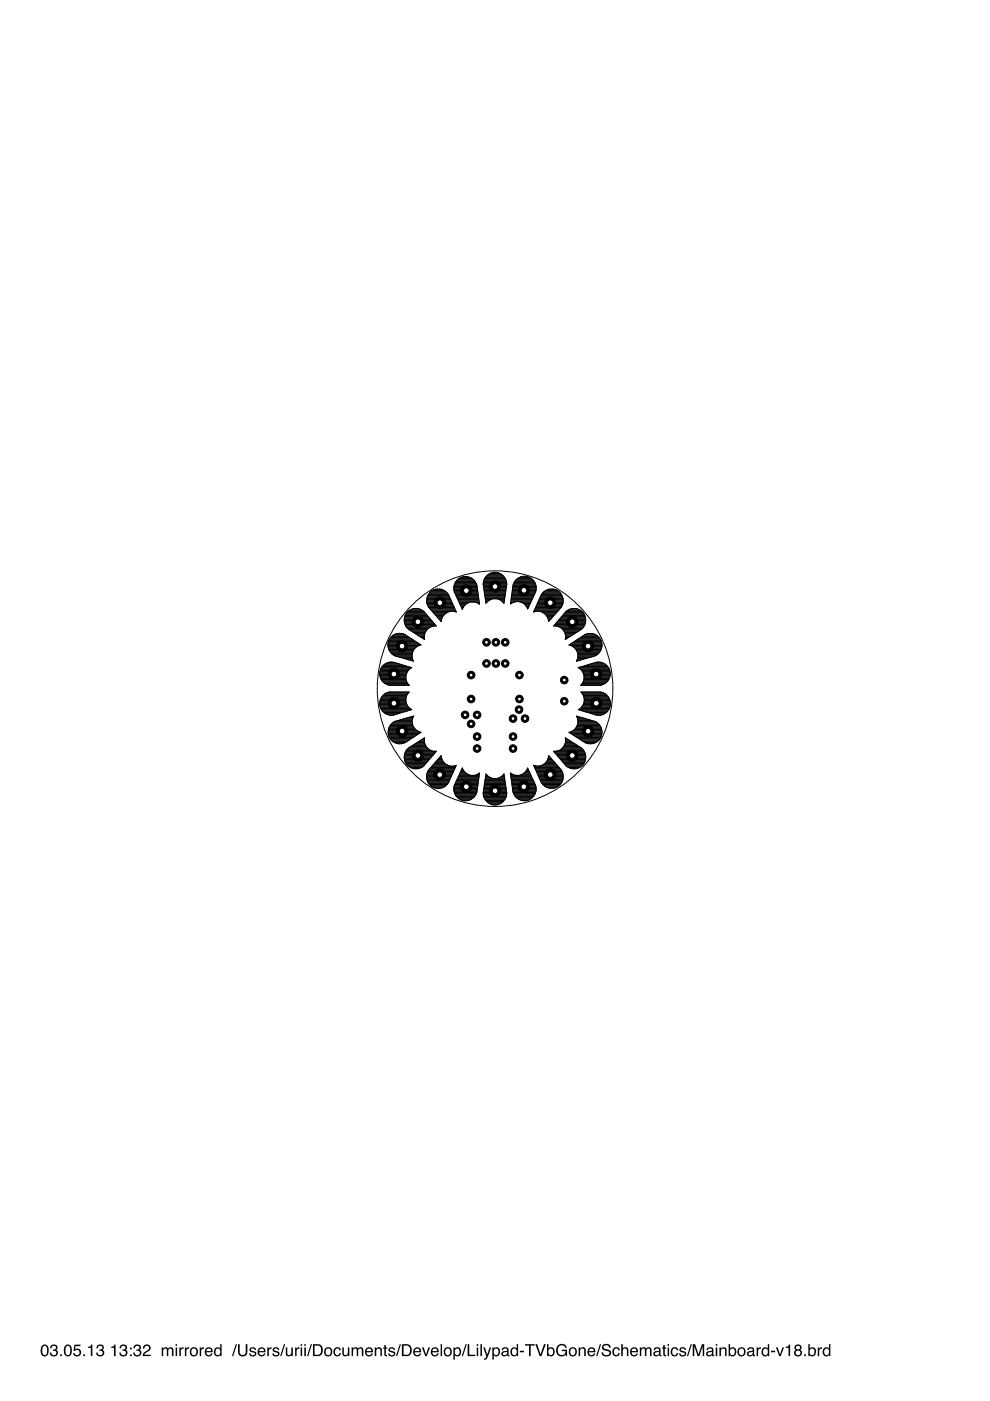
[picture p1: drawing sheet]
<svg xmlns="http://www.w3.org/2000/svg" width="210mm" height="297mm" viewBox="0 0 210 297" stroke-linecap="round" stroke-linejoin="round" font-family="sans-serif">
<path d="M9 285.2a.91 .91 0 0 1 1.1 .1 .91 .91 0 0 1 .2 1 .9 .9 0 0 1-.3 1.1 .9 .9 0 0 1-1.2-.2 1.91 1.91 0 0 1 .2-2zM9.2 285.5a1.65 1.65 0 0 0 .1 1.8h.2a1.25 1.25 0 0 0 .2-1.9zM10.9 285.2a.72 .72 0 0 1 1-.1 .72 .72 0 0 1 .1 1.1h-.1a.8 .8 0 0 1 .2 1.2 .8 .8 0 0 1-1.2 .1l-.3-.7h.3a.51 .51 0 0 0 .4 .6 .51 .51 0 0 0 .6-.5 .51 .51 0 0 0-.6-.5v-.3a.45 .45 0 0 0 .5-.3 .45 .45 0 0 0-.2-.5 .45 .45 0 0 0-.6 .2l-.1 .4h-.3zM12.7 287.2h.4v.3h-.4zM13.9 285.2a.91 .91 0 0 1 1.1 .1 .91 .91 0 0 1 .2 1 .9 .9 0 0 1-.3 1.1 .9 .9 0 0 1-1.2-.2 1.91 1.91 0 0 1 .2-2zM14.1 285.5a1.65 1.65 0 0 0 .1 1.8h.2a1.25 1.25 0 0 0 .2-1.9zM15.8 285.1h1.3v.3h-1.1l-.1 .7a.85 .85 0 0 1 1.2 .4 .85 .85 0 0 1-.5 1.1 .85 .85 0 0 1-1.1-.7h.3a.55 .55 0 0 0 .8 .3 .55 .55 0 0 0 .1-.9 .55 .55 0 0 0-.8 .1h-.3zM17.7 287.2h.3v.3h-.3zM18.7 285.5l.4-.1 .2-.3h.3v2.4h-.3v-1.7h-.6zM20.7 285.2a.72 .72 0 0 1 1-.1 .72 .72 0 0 1 .1 1.1h-.1a.8 .8 0 0 1 .2 1.2 .8 .8 0 0 1-1.2 .1l-.3-.7h.3a.51 .51 0 0 0 .4 .6 .51 .51 0 0 0 .6-.5 .51 .51 0 0 0-.5-.5l-.1-.3a.45 .45 0 0 0 .6-.3 .45 .45 0 0 0-.3-.5 .45 .45 0 0 0-.6 .2v.4h-.4zM23.6 285.5l.5-.1 .2-.3h.2v2.4h-.3v-1.7h-.6zM25.6 285.2a.72 .72 0 0 1 1-.1 .72 .72 0 0 1 .1 1.1h-.1a.8 .8 0 0 1 .2 1.2 .8 .8 0 0 1-1.1 .1l-.4-.7h.3a.51 .51 0 0 0 .5 .6 .51 .51 0 0 0 .5-.5 .51 .51 0 0 0-.5-.5l-.1-.3a.45 .45 0 0 0 .6-.3 .45 .45 0 0 0-.3-.5 .45 .45 0 0 0-.6 .2v.4h-.3zM27.6 285.7h.3v.4h-.3zM27.6 287.2h.3v.3h-.3zM28.6 285.2a.72 .72 0 0 1 1-.1 .72 .72 0 0 1 .1 1.1h-.1a.8 .8 0 0 1 .2 1.2 .8 .8 0 0 1-1.2 .1l-.4-.7h.4a.51 .51 0 0 0 .4 .6 .51 .51 0 0 0 .6-.5 .51 .51 0 0 0-.6-.5v-.3a.45 .45 0 0 0 .5-.3 .45 .45 0 0 0-.2-.5 .45 .45 0 0 0-.6 .2l-.1 .4h-.3zM30.6 285.2a.81 .81 0 0 1 1.3 .2 .81 .81 0 0 1-.6 1.2l-.7 .6h1.3v.3h-1.7a1.39 1.39 0 0 1 1.1-1.3 .5 .5 0 0 0 .2-.6 .5 .5 0 0 0-.6-.3 .5 .5 0 0 0-.3 .6h-.3zM34.3 285.7h.3v.2a.6 .6 0 0 1 1 0 .62 .62 0 0 1 .7-.2 .62 .62 0 0 1 .5 .6v1.2h-.3v-1.3a.4 .4 0 0 0-.5-.3 .4 .4 0 0 0-.3 .6v1h-.3v-1.2a.42 .42 0 0 0-.6-.4 .42 .42 0 0 0-.2 .6v1h-.3zM37.2 285.7h.3v1.8h-.3zM37.2 285h.3v.3h-.3zM38 285.7h.3v.3l.4-.3 .2-.1v.4a.5 .5 0 0 0-.6 .5v1h-.3zM39.2 285.7h.3v.3l.3-.3 .3-.1v.4a.5 .5 0 0 0-.6 .5v1h-.3zM40.8 286a.66 .66 0 0 0-.2 .9 .66 .66 0 0 0 .9 .2 .67 .67 0 0 0 .1-.9 .67 .67 0 0 0-.8-.2zM40.5 285.9a.92 .92 0 0 1 1.2 .1 .92 .92 0 0 1 0 1.3 .92 .92 0 0 1-1.2 0l-.3-.7zM42.3 285.7h.3v.3l.4-.3 .2-.1v.4a.5 .5 0 0 0-.5 .5v1h-.4zM43.7 285.9a.85 .85 0 0 1 1-.2 .85 .85 0 0 1 .4 1h-1.4a.53 .53 0 0 0 .4 .6 .53 .53 0 0 0 .7-.4h.3a.9 .9 0 0 1-1.3 .6 .9 .9 0 0 1-.3-1.4zM43.9 286.1l-.1 .4h1l-.4-.6zM45.8 286.1a.64 .64 0 0 0-.1 .9 .64 .64 0 0 0 .9 .1 .64 .64 0 0 0 .1-.8 .64 .64 0 0 0-.9-.2zM45.7 285.8l.6-.1 .4 .2v-.9h.3v2.5h-.3v-.2a.8 .8 0 0 1-1.1 .1 .8 .8 0 0 1-.2-1zM50 285h.2l-.8 2.5h-.2zM50.5 285h.3v1.6a.65 .65 0 0 0 .7 .7 .65 .65 0 0 0 .6-.7v-1.6h.4v1.4a1.01 1.01 0 0 1-1 1.2 1.01 1.01 0 0 1-1-1.2zM53.1 285.8a.74 .74 0 0 1 1.2 .4h-.3a.39 .39 0 0 0-.4-.3 .39 .39 0 0 0-.4 .4l.2 .1a.79 .79 0 0 1 .9 .7 .8 .8 0 0 1-.8 .5 .8 .8 0 0 1-.7-.7h.3a.45 .45 0 0 0 .5 .4 .45 .45 0 0 0 .4-.4l-.1-.1a.93 .93 0 0 1-1-.7zM54.8 285.9a.85 .85 0 0 1 1.1-.2 .85 .85 0 0 1 .4 1h-1.4a.53 .53 0 0 0 .4 .6 .53 .53 0 0 0 .7-.4h.3a.9 .9 0 0 1-1.3 .6 .9 .9 0 0 1-.3-1.4zM55.1 286.1l-.2 .4h1.1l-.4-.6zM56.7 285.7h.3v.3l.3-.3 .3-.1v.4a.5 .5 0 0 0-.6 .5v1h-.3zM58 285.8a.74 .74 0 0 1 1.2 .4h-.3a.39 .39 0 0 0-.4-.3 .39 .39 0 0 0-.4 .4l.2 .1a.79 .79 0 0 1 .9 .7 .8 .8 0 0 1-.8 .5 .8 .8 0 0 1-.7-.7h.3a.45 .45 0 0 0 .5 .4 .45 .45 0 0 0 .4-.4v-.1a.93 .93 0 0 1-1.1-.7zM60.2 285h.3l-.8 2.5h-.3zM60.6 285.7h.3v1.2a.47 .47 0 0 0 .6 .4 .47 .47 0 0 0 .3-.7v-.9h.3v1.8h-.3v-.2a.64 .64 0 0 1-.7 .3 .64 .64 0 0 1-.5-.7zM62.6 285.7h.3v.3l.3-.3 .3-.1v.4a.5 .5 0 0 0-.6 .5v1h-.3zM63.7 285.7h.4v1.8h-.4zM63.7 285h.4v.3h-.4zM64.5 285.7h.3v1.8h-.3zM64.5 285h.3v.3h-.3zM65.9 285h.3l-.8 2.5h-.3zM66.7 285.3v1.9h.6a.99 .99 0 0 0 .8-.9 .99 .99 0 0 0-.8-1zM66.4 285h1a1.29 1.29 0 0 1 1.1 1.3 1.29 1.29 0 0 1-1.1 1.2h-1zM69.3 286a.66 .66 0 0 0-.2 .9 .66 .66 0 0 0 .9 .2 .67 .67 0 0 0 .1-.9 .67 .67 0 0 0-.8-.2zM69 285.9a.92 .92 0 0 1 1.2 .1 .92 .92 0 0 1 0 1.3 .92 .92 0 0 1-1.3 0l-.2-.7zM70.9 285.9a.76 .76 0 0 1 .8-.3 .76 .76 0 0 1 .6 .7h-.3a.51 .51 0 0 0-.7-.3 .51 .51 0 0 0-.3 .7 .49 .49 0 0 0 .4 .6 .49 .49 0 0 0 .6-.4h.3a.83 .83 0 0 1-1.1 .6 .83 .83 0 0 1-.5-1.1zM72.6 285.7h.3v1.2a.47 .47 0 0 0 .6 .4 .47 .47 0 0 0 .3-.7v-.9h.3v1.8h-.3v-.2a.64 .64 0 0 1-.7 .3 .64 .64 0 0 1-.5-.7zM74.6 285.7h.3v.2a.6 .6 0 0 1 1 0 .62 .62 0 0 1 .7-.2 .62 .62 0 0 1 .4 .6v1.2h-.3v-1.3a.4 .4 0 0 0-.5-.3 .4 .4 0 0 0-.2 .6v1h-.4v-1.2a.42 .42 0 0 0-.5-.4 .42 .42 0 0 0-.2 .6v1h-.3zM77.6 285.9a.85 .85 0 0 1 1.1-.2 .85 .85 0 0 1 .4 1h-1.4a.53 .53 0 0 0 .4 .6 .53 .53 0 0 0 .6-.4h.4a.9 .9 0 0 1-1.3 .6 .9 .9 0 0 1-.3-1.4zM77.9 286.1l-.2 .4h1.1l-.4-.6zM79.5 285.7h.3v.2a.66 .66 0 0 1 .7-.2 .66 .66 0 0 1 .5 .6v1.2h-.3v-1.1a.46 .46 0 0 0-.6-.5 .46 .46 0 0 0-.3 .7v.9h-.3zM81.5 285.2h.3v.5h.3v.2h-.3v1.2l.3 .2v.2a.44 .44 0 0 1-.6-.3v-1.3h-.3v-.2h.3zM82.5 285.8a.74 .74 0 0 1 1.3 .4h-.3a.39 .39 0 0 0-.4-.3 .39 .39 0 0 0-.4 .4l.2 .1a.79 .79 0 0 1 .9 .7 .8 .8 0 0 1-.8 .5 .8 .8 0 0 1-.7-.7h.3a.45 .45 0 0 0 .5 .4 .45 .45 0 0 0 .4-.4l-.1-.1a.93 .93 0 0 1-1-.7zM84.8 285h.2l-.8 2.5h-.3zM85.6 285.3v1.9h.6a.99 .99 0 0 0 .8-.9 .99 .99 0 0 0-.8-1zM85.2 285h1a1.29 1.29 0 0 1 1.1 1.3 1.29 1.29 0 0 1-1.1 1.2h-1zM87.8 285.9a.85 .85 0 0 1 1.1-.2 .85 .85 0 0 1 .4 1h-1.4a.53 .53 0 0 0 .4 .6 .53 .53 0 0 0 .7-.4h.3a.9 .9 0 0 1-1.3 .6 .9 .9 0 0 1-.3-1.4zM88.1 286.1l-.2 .4h1.1l-.4-.6zM89.5 285.7h.3l.5 1.5 .5-1.5h.4l-.7 1.8h-.4zM91.6 285.9a.85 .85 0 0 1 1-.2 .85 .85 0 0 1 .4 1h-1.3a.53 .53 0 0 0 .4 .6 .53 .53 0 0 0 .6-.4h.3a.9 .9 0 0 1-1.3 .6 .9 .9 0 0 1-.3-1.4zM91.8 286.1l-.1 .4h1l-.3-.6zM93.4 285h.3v2.5h-.3zM94.6 286a.66 .66 0 0 0-.2 .9 .66 .66 0 0 0 1 .2 .67 .67 0 0 0 0-.9 .67 .67 0 0 0-.8-.2zM94.3 285.9a.92 .92 0 0 1 1.3 .1 .92 .92 0 0 1-.1 1.3 .92 .92 0 0 1-1.2 0l-.2-.7zM96.6 286.1a.71 .71 0 0 0-.2 .8 .71 .71 0 0 0 .7 .4 .72 .72 0 0 0 .4-.8 .72 .72 0 0 0-.8-.6zM96.1 285.7h.3v.2a.75 .75 0 0 1 1-.2 .75 .75 0 0 1 .4 .9 .78 .78 0 0 1-.4 .9 .78 .78 0 0 1-1-.2v1h-.3zM98.7 285h.3l-.8 2.5h-.3zM99.1 285h.4v2.2h1.3v.3h-1.7zM101.1 285.7h.3v1.8h-.3zM101.1 285h.3v.3h-.3zM101.9 285h.3v2.5h-.3zM102.5 285.7h.3l.5 1.5 .5-1.5h.3l-.7 2a.61 .61 0 0 1-.8 .6v-.3h.3l.2-.4zM104.9 286.1a.71 .71 0 0 0-.2 .8 .71 .71 0 0 0 .7 .4 .72 .72 0 0 0 .3-.8 .72 .72 0 0 0-.7-.6zM104.4 285.7h.3v.2a.75 .75 0 0 1 .9-.2 .75 .75 0 0 1 .4 .9 .78 .78 0 0 1-.3 .9 .78 .78 0 0 1-1-.2v1h-.3zM106.7 286.9a.44 .44 0 0 0 .5 .4 .44 .44 0 0 0 .3-.7zM106.5 285.9a.8 .8 0 0 1 1.3 .2v1.2h.2v.2h-.3l-.2-.2a.63 .63 0 0 1-.9 .3 .63 .63 0 0 1 0-1l.9-.3a.42 .42 0 0 0-.4-.4 .42 .42 0 0 0-.4 .3h-.3zM108.7 286.1a.64 .64 0 0 0-.1 .9 .64 .64 0 0 0 .8 .1 .64 .64 0 0 0 .1-.8 .64 .64 0 0 0-.8-.2zM108.6 285.8l.6-.1 .4 .2v-.9h.3v2.5h-.3v-.2a.8 .8 0 0 1-1.1 .1 .8 .8 0 0 1-.3-1zM110.2 286.4h.9v.3h-.9zM111.3 285h2.1v.3h-.9v2.2h-.3v-2.2h-.9zM113.5 285h.4l.7 2.2 .7-2.2h.4l-.9 2.5h-.4zM116 285h.3v.9a.81 .81 0 0 1 1.1-.1 .81 .81 0 0 1 .2 1 .73 .73 0 0 1-.5 .7 .73 .73 0 0 1-.8-.2v.2h-.3zM116.4 286.1a.64 .64 0 0 0-.1 .8 .64 .64 0 0 0 .9 .2 .65 .65 0 0 0 .1-.8 .65 .65 0 0 0-.9-.2zM118.3 285.3a1.13 1.13 0 0 1 1.9 .5h-.4a.83 .83 0 0 0-1-.5 .83 .83 0 0 0-.5 1 .83 .83 0 0 0 .7 1 .83 .83 0 0 0 .9-.8h-.8v-.3h1.1v1.3h-.2l-.1-.3a1.22 1.22 0 0 1-1.6 .1 1.22 1.22 0 0 1-.3-1.6zM121.1 286a.66 .66 0 0 0-.2 .9 .66 .66 0 0 0 1 .2 .67 .67 0 0 0 .1-.9 .67 .67 0 0 0-.9-.2zM120.8 285.9a.92 .92 0 0 1 1.3 .1 .92 .92 0 0 1 0 1.3 .92 .92 0 0 1-1.3 0l-.2-.7zM122.7 285.7h.3v.2a.66 .66 0 0 1 .7-.2 .66 .66 0 0 1 .5 .6v1.2h-.3v-1.1a.46 .46 0 0 0-.6-.5 .46 .46 0 0 0-.3 .7v.9h-.3zM124.8 285.9a.85 .85 0 0 1 1-.2 .85 .85 0 0 1 .4 1h-1.3a.53 .53 0 0 0 .4 .6 .53 .53 0 0 0 .6-.4h.3a.9 .9 0 0 1-1.3 .6 .9 .9 0 0 1-.2-1.4zM125 286.1l-.1 .4h1l-.3-.6zM127.2 285h.3l-.8 2.5h-.3zM127.9 285.1a1 1 0 0 1 1.6 .6h-.3a.59 .59 0 0 0-.7-.5 .59 .59 0 0 0-.5 .6l.2 .2a1.22 1.22 0 0 1 1.4 .8 1.03 1.03 0 0 1-1.1 .8 1.03 1.03 0 0 1-1-.9h.4a.67 .67 0 0 0 .6 .6 .67 .67 0 0 0 .7-.6l-.1-.1a2.06 2.06 0 0 1-1.4-.7v-.4zM130.1 285.9a.76 .76 0 0 1 .8-.3 .76 .76 0 0 1 .5 .7h-.3a.51 .51 0 0 0-.7-.3 .51 .51 0 0 0-.2 .7 .49 .49 0 0 0 .3 .6 .49 .49 0 0 0 .6-.4h.3a.83 .83 0 0 1-1.1 .6 .83 .83 0 0 1-.4-1.1zM131.7 285h.3v.9a.65 .65 0 0 1 .8-.2 .65 .65 0 0 1 .4 .6v1.2h-.3v-1.1a.46 .46 0 0 0-.5-.5 .46 .46 0 0 0-.4 .6v1h-.3zM133.8 285.9a.85 .85 0 0 1 1.1-.2 .85 .85 0 0 1 .4 1h-1.4a.53 .53 0 0 0 .4 .6 .53 .53 0 0 0 .6-.4h.3a.9 .9 0 0 1-1.2 .6 .9 .9 0 0 1-.3-1.4zM134.1 286.1l-.2 .4h1.1l-.4-.6zM135.7 285.7h.3v.2a.6 .6 0 0 1 1 0 .62 .62 0 0 1 .7-.2 .62 .62 0 0 1 .4 .6v1.2h-.3v-1.3a.4 .4 0 0 0-.5-.3 .4 .4 0 0 0-.2 .6v1h-.4v-1.2a.42 .42 0 0 0-.5-.4 .42 .42 0 0 0-.2 .6v1h-.3zM138.9 286.9a.44 .44 0 0 0 .5 .4 .44 .44 0 0 0 .3-.7zM138.7 285.9a.8 .8 0 0 1 1.4 .2v1.2h.2v.2h-.4l-.1-.2a.63 .63 0 0 1-1 .3 .63 .63 0 0 1 0-1l.9-.3a.42 .42 0 0 0-.3-.4 .42 .42 0 0 0-.5 .3h-.3zM140.6 285.2h.3v.5h.3v.2h-.3v1.2l.3 .2v.2a.44 .44 0 0 1-.6-.3v-1.3h-.2v-.2h.2zM141.5 285.7h.4v1.8h-.4zM141.5 285h.4v.3h-.4zM142.4 285.9a.76 .76 0 0 1 .9-.3 .76 .76 0 0 1 .5 .7h-.3a.51 .51 0 0 0-.7-.3 .51 .51 0 0 0-.3 .7 .49 .49 0 0 0 .4 .6 .49 .49 0 0 0 .6-.4h.3a.83 .83 0 0 1-1.1 .6 .83 .83 0 0 1-.5-1.1zM144.2 285.8a.74 .74 0 0 1 1.2 .4h-.2a.39 .39 0 0 0-.4-.3 .39 .39 0 0 0-.4 .4l.2 .1a.79 .79 0 0 1 .9 .7 .8 .8 0 0 1-.8 .5 .8 .8 0 0 1-.7-.7h.3a.45 .45 0 0 0 .4 .4 .45 .45 0 0 0 .5-.4l-.1-.1a.93 .93 0 0 1-1-.7zM146.4 285h.3l-.8 2.5h-.3zM146.9 285h.5l.7 2.1 .7-2.1h.5v2.5h-.3v-2.1l-.7 2.1h-.4l-.7-2.1v2.1h-.3zM150.1 286.9a.44 .44 0 0 0 .5 .4 .44 .44 0 0 0 .3-.7zM149.9 285.9a.8 .8 0 0 1 1.3 .2l.1 1.2h.2v.2h-.4l-.1-.2a.63 .63 0 0 1-1 .3 .63 .63 0 0 1 0-1l.9-.3a.42 .42 0 0 0-.4-.4 .42 .42 0 0 0-.4 .3h-.3zM151.8 285.7h.3v1.8h-.3zM151.8 285h.3v.3h-.3zM152.5 285.7h.3v.2a.66 .66 0 0 1 .8-.2 .66 .66 0 0 1 .5 .6v1.2h-.4v-1.1a.46 .46 0 0 0-.5-.5 .46 .46 0 0 0-.3 .7v.9h-.4zM154.5 285h.3v.9a.81 .81 0 0 1 1.1-.1 .81 .81 0 0 1 .2 1 .73 .73 0 0 1-.5 .7 .73 .73 0 0 1-.8-.2v.2h-.3zM154.9 286.1a.64 .64 0 0 0-.1 .8 .64 .64 0 0 0 .9 .2 .65 .65 0 0 0 .1-.8 .65 .65 0 0 0-.9-.2zM156.9 286a.66 .66 0 0 0-.2 .9 .66 .66 0 0 0 .9 .2 .67 .67 0 0 0 .1-.9 .67 .67 0 0 0-.8-.2zM156.6 285.9a.92 .92 0 0 1 1.2 .1 .92 .92 0 0 1 0 1.3 .92 .92 0 0 1-1.2 0l-.3-.7zM158.7 286.9a.44 .44 0 0 0 .6 .4 .44 .44 0 0 0 .2-.7zM158.6 285.9a.8 .8 0 0 1 1.3 .2v1.2h.2v.2h-.3l-.2-.2a.63 .63 0 0 1-1 .3 .63 .63 0 0 1 0-1l1-.3a.42 .42 0 0 0-.4-.4 .42 .42 0 0 0-.5 .3h-.2zM160.4 285.7h.3v.3l.3-.3 .3-.1v.4a.5 .5 0 0 0-.6 .5v1h-.3zM161.9 286.1a.64 .64 0 0 0-.1 .9 .64 .64 0 0 0 .9 .1 .64 .64 0 0 0 .1-.8 .64 .64 0 0 0-.9-.2zM161.8 285.8l.6-.1 .4 .2v-.9h.3v2.5h-.3v-.2a.8 .8 0 0 1-1.1 .1 .8 .8 0 0 1-.2-1zM163.5 286.4h.8v.3h-.8zM164.5 285.7h.4l.5 1.5 .5-1.5h.3l-.7 1.8h-.3zM166.6 285.5l.5-.1 .2-.3h.2v2.4h-.3v-1.7h-.6zM168.8 285.7a.42 .42 0 0 0 .8 0 .42 .42 0 0 0-.8 0zM168.7 286.9a.51 .51 0 0 0 1 0 .51 .51 0 0 0-1 0zM168.6 285.2a.7 .7 0 0 1 1.1 0 .7 .7 0 0 1-.1 1 .77 .77 0 0 1 .2 1.2 .77 .77 0 0 1-1.2 0 .77 .77 0 0 1 .2-1.2l-.4-.5zM170.5 287.2h.4v.3h-.4zM171.4 285h.3v.9a.81 .81 0 0 1 1.1-.1 .81 .81 0 0 1 .2 1 .73 .73 0 0 1-.5 .7 .73 .73 0 0 1-.8-.2v.2h-.3zM171.8 286.1a.64 .64 0 0 0-.1 .8 .64 .64 0 0 0 .9 .2 .65 .65 0 0 0 .1-.8 .65 .65 0 0 0-.9-.2zM173.4 285.7h.3v.3l.3-.3 .3-.1v.4a.5 .5 0 0 0-.6 .5v1h-.3zM174.9 286.1a.64 .64 0 0 0-.1 .9 .64 .64 0 0 0 .8 .1 .64 .64 0 0 0 .1-.8 .64 .64 0 0 0-.8-.2zM174.8 285.8l.6-.1 .4 .2v-.9h.3v2.5h-.3v-.2a.8 .8 0 0 1-1.1 .1 .8 .8 0 0 1-.3-1z" fill-rule="evenodd" fill="#000"/>
<g fill="none" stroke="#000" stroke-width=".21">
<path d="M82.3 136.5l.1 1.2M82.3 136.9h6.5M82.3 136.7h6.9M82.3 136.5h6.6M82.3 137h6.2M82.3 137.2h5.9M82.3 136.3h6.3M82.3 136.2h6.1M82.3 137.4h5.8M82.4 136h5.7M82.4 137.5h5.5M82.4 137.7l.2 .3"/>
<path d="M82.4 135.8h5.4M82.4 137.7h5.4M82.5 135.7h5.1M82.5 137.9h5.2M82.6 138l.5 .7 .7 .4M82.6 138h5M82.6 135.5h4.7M82.7 135.3h4.4M82.7 138.2h4.8M82.9 138.4h4.5M82.9 135.1h3.9M83 138.6h4.4"/>
<path d="M83 135h3.5M83.2 134.8l-.5 .6-.4 1.1M83.2 138.7h4.2M83.2 134.8h3.1M83.5 138.9h3.9M83.5 134.6h2.5M83.8 139.1h3.6M83.8 134.5h1.9M84.4 139.3h3M84.7 134.3l1.2 .2 3.4 2.2-1.1 .5M84.7 134.3l-.8 .1-.7 .4M84.7 134.3h.1"/>
<path d="M85 139.4h2.4M85.6 139.6h1.8M85.7 131.7l.4 1.1 .5 .6M85.7 131.7h6M85.7 131.6h5.8M85.7 131.4h5.7M85.7 131.2h5.5M85.7 131.9h6.1M85.7 131h5.4M85.8 132.1h6.1M85.8 130.9h5.1M85.8 132.2h6.3"/>
<path d="M85.8 130.7h5M85.9 132.4h6.3M85.9 130.5h4.7M86 132.6h6.4M86 130.3h4.5M86 132.7h6M86.1 130.2l-.3 .7-.1 .8M86.1 130.2h4.2M86.1 132.9h5.3M86.2 130h4M86.2 139.8h1.3M86.3 133.1h4.7"/>
<path d="M86.3 129.8l-.2 .4M86.3 129.8h3.7M86.4 133.3h4.4M86.5 129.7h3.4M86.6 133.4h4M86.7 129.5h3M86.8 139.9h.7M86.9 133.6h3.6M86.9 129.3l-.6 .5M86.9 129.3a2.5 2.5 0 0 1 3 .4M87 129.3h2.4M87.1 133.8h3.2"/>
<path d="M87.4 129.1h1.6M87.4 138.8v.7l.3 .7-3.9-1.1M87.4 133.9h2.8M87.4 138.4v.4M87.6 138l-.2 .4M87.7 134.1h2.4M88 134.3h2.1M88.2 137.2l-.6 .8M88.2 134.5h1.8M88.5 134.6h1.5M88.8 134.8h1.2M89 135h1"/>
<path d="M89.3 135.1h.7M89.6 135.3h.4M89.9 135.5h.1M89.9 129.7l2.6 3-1.1 .2-.6 .4M90.5 127.3v.4M90.5 127.4h5.2M90.5 127.3h5.1M90.5 127.7l.4 1.1 2.7 3a2.29 2.29 0 0 1 1.7-2.1M90.5 127.6h5.3M90.5 127.1h5M90.5 127.8h5.4M90.5 126.9h5"/>
<path d="M90.5 128h5.4M90.6 126.7h4.8M90.6 128.1h5.4M90.6 126.6h4.7M90.7 128.3h5.4M90.7 126.4h4.5M90.7 128.5h5.5M90.7 126.2h4.5M90.8 133.3l-.8 1.2v1.1l-3.4-2.2M90.8 128.6h5.4M90.8 126.1h4.3M90.9 128.8h5.4"/>
<path d="M90.9 125.9h4.1M91.1 125.7h3.7M91.1 129h5.3M91.2 129.1h5.3M91.2 125.6h3.5M91.4 129.3h5.2M91.4 125.4h3M91.5 129.5h5.1M91.7 125.2h2.5M91.7 129.7h3.6M91.8 129.8h3M92 130h2.6"/>
<path d="M92 125h1.9M92.1 130.2h2.2M92.3 130.3h1.9M92.4 130.5h1.6M92.6 130.7h1.3M92.7 130.9h1.1M92.9 131h.8M93 131.2h.7M93.2 131.4h.4M93.3 131.6h.3M93.5 131.7h.1M93.9 125.1a2.45 2.45 0 0 0-3.4 2.2"/>
<path d="M93.9 125.1l.7 .4 .5 .6M95.1 126.1l1.7 3.7-.4-.2M96.2 124.9h5M96.2 125h5M96.2 124.7h5M96.2 124.5h5M96.2 124.3l.1 1.2 1.7 3.7 .6-1M96.2 124.4h5M96.3 125.2h5M96.3 124.2h4.8M96.3 125.4h5M96.3 124h4.8"/>
<path d="M96.4 125.6h4.9M96.4 129.6l-1.1 .1M96.4 123.8h4.6M96.4 129.7h.3M96.4 125.7h4.9M96.5 123.7h4.4M96.5 125.9h4.9M96.5 123.5h4.4M96.6 126.1h4.8M96.6 123.3h4.2M96.7 126.2h4.7M96.8 126.4h4.6"/>
<path d="M96.8 123.1h3.8M96.8 126.6h4.7M96.9 126.7h4.6M96.9 123h3.6M97 126.9h4.5M97.1 127.1h4.4M97.1 122.8h3.2M97.1 127.3h4.5M97.2 127.4h4.4M97.3 127.6h4.3M97.3 122.6h2.7M97.4 127.8h2"/>
<path d="M97.5 128h1.5M97.5 128.1h1.3M97.6 128.3h1M97.6 122.5l-.9 .7-.5 1.1M97.6 122.5l.8-.3 .8 .1 1.1 .5M97.6 122.5h2.1M97.7 128.5h.7M97.8 128.6h.5M97.9 128.8h.3M97.9 129h.2M98 129.1h.1M98.1 122.3h1.1"/>
<path d="M99.9 127.6l-.7 .2-.6 .4M100.3 122.8l.5 .6 .3 .7 .6 4-.7-.4-.7-.1M101.1 127.8h.5M101.4 128h.2M102.4 123.8h5M102.5 124h4.9M102.5 123.7h4.9M102.5 123.5h4.9M102.5 123.5l.5 4.4a2.34 2.34 0 0 1 3.6-.3M102.5 124.2h4.9M102.5 124.4h4.9M102.5 123.3h4.9"/>
<path d="M102.5 124.5h4.9M102.6 124.7h4.7M102.6 123.1h4.7M102.6 123.1l-.1 .4M102.6 124.9h4.7M102.6 125h4.7M102.6 123h4.7M102.6 125.2h4.7M102.7 125.4h4.5M102.7 125.6h4.5M102.7 122.8h4.5M102.7 125.7h4.5"/>
<path d="M102.7 125.9h4.4M102.8 126.1h4.3M102.8 122.6h4.3M102.8 126.2h4.3M102.8 126.4h4.3M102.8 126.6h4.2M102.9 126.7h4.1M102.9 122.5h4.1M102.9 126.9h4.1M102.9 127.1h1.2M103 127.3h.8M103 127.4h.5"/>
<path d="M103 127.6h.3M103 122.3h3.9M103 127.8h.2M103.1 122.1h3.6M103.2 122.1l-.6 1M103.2 122.1a2.47 2.47 0 0 1 4.1 1M103.3 122h3.3M103.5 121.8h2.8M103.8 121.6h2.3M104.3 121.4h1.3M105.8 127.1h1.2M106.1 127.3h.8"/>
<path d="M106.4 127.4h.5M106.6 127.6h.3M106.7 127.8h.2M107.3 123.1l.1 .4M107.4 123.5l-.6 4.4-.2-.3M108.2 128h.2M108.3 127.8h.4M108.3 127.6h.9M108.3 127.4h4.4M108.4 127.3h4.3M108.4 127.1h4.4M108.4 126.9h4.5"/>
<path d="M108.4 126.7h4.6M108.4 126.6h4.7M108.5 126.4h4.6M108.5 126.2h4.7M108.5 126.1h4.8M108.5 125.9h4.9M108.6 125.7h4.9M108.6 125.6h4.9M108.6 125.4h5M108.6 125.2h5M108.6 125h5.1M108.7 124.9h5"/>
<path d="M108.7 124.7h5M108.7 124.5h5M108.7 124.4h5M108.8 124.2h4.8M108.8 124h4.8M108.9 123.8h4.6M108.9 123.7h4.6M108.9 123.7l-.7 4.4a2.31 2.31 0 0 1 2.8-.1M109 123.5h4.4M109.1 123.3h4.2M109.1 123.3l-.2 .4M109.2 123.1h4"/>
<path d="M109.3 123l-.2 .3M109.3 123a2.48 2.48 0 0 1 2.8-.7 2.48 2.48 0 0 1 1.6 2.4M109.4 123h3.6M109.6 122.8h3.3M109.8 122.6h2.8M110 122.5h2.4M110.2 127.6h2.4M110.5 122.3h1.5M110.7 127.8h1.8M111 128h1.4M111 128l.5 .5M111.2 128.1h1.2"/>
<path d="M111.4 128.3h.9M111.5 128.5h.7M111.5 128.5l.2 .3M111.7 128.6h.4M111.7 128.8h.3M111.8 129h.2M113.2 129.7h.2M113.2 129.5h5.2M113.3 129.3h5.2M113.4 129.1h5.3M113.5 129h5.3M113.6 128.8h5.4"/>
<path d="M113.6 128.6h5.5M113.7 125.1l-1.8 4-.2-.3M113.7 124.7v.4M113.7 128.5h5.4M113.8 128.3h5.4M113.9 128.1h5.4M113.9 128h5.4M114 127.8h5.4M114.1 127.6h5.3M114.2 127.4h5.2M114.2 127.3h5.2M114.3 127.1h5.1"/>
<path d="M114.4 126.9h5M114.5 126.7h4.8M114.6 126.6h4.7M114.6 129.7h3.6M114.6 129.7l.9 .5M114.6 126.4h4.6M114.7 126.2h4.4M114.8 126.1l-1.7 3.7 .7-.2 .8 .1M114.8 126.1h4.3M114.9 125.9h4M115 129.8h3M115 125.8a2.49 2.49 0 0 1 2.7-.8 2.49 2.49 0 0 1 1.7 2.3"/>
<path d="M115 125.8l-.2 .3M115 125.7h3.8M115.2 125.6h3.5M115.3 130h2.6M115.4 125.4h3.1M115.5 130.2h2.3M115.7 125.2h2.5M115.7 130.3h1.9M115.8 130.5h1.7M116 130.7h1.3M116 125h1.9M116.1 130.9h1.1"/>
<path d="M116.1 131h.9M116.2 131.2h.7M116.2 131.4h.5M116.3 131.6h.2M116.3 131.7h.1M117.5 132.6h6.4M117.6 132.4h6.4M117.8 132.2h6.3M117.9 132.7h5.9M117.9 132.1h6.2M118.1 131.9h6M118.2 131.7h6"/>
<path d="M118.4 131.6h5.8M118.5 132.9h5.2M118.5 131.4h5.7M118.7 131.2h5.5M118.8 131h5.3M118.9 133.1h4.7M119 130.9h5.1M119.1 133.3h4.3M119.1 130.7h5M119.1 133.3l.8 1.2M119.3 130.5h4.7M119.3 133.4h4"/>
<path d="M119.4 130.3h4.5M119.4 127.7l-.4 1.1-2.7 3-.3-1.1-.5-.5M119.4 133.6h3.6M119.4 127.3v.4M119.5 133.8h3.2M119.5 130.2h4.3M119.7 133.9h2.8M119.7 130h4M119.7 134.1h2.5M119.8 134.3h2.1M119.8 134.5h1.8M119.8 129.8h3.8"/>
<path d="M119.9 135.5h.1M119.9 134.6h1.5M119.9 135.3h.4M119.9 135.1h.7M119.9 135h.9M119.9 134.8h1.2M120 129.7a2.56 2.56 0 0 1 3.6 .1M120 129.7h3.4M120 129.7l-2.6 3 1.1 .2 .6 .4M120.2 129.5h3M120.5 129.3h2.4M120.7 136.7h6.9"/>
<path d="M120.9 129.1h1.6M121 136.5h6.6M121 136.8l.6 .4M121 136.9h6.6M121.3 136.3h6.3M121.4 137h6.2M121.5 136.2h6.1M121.6 137.2h6M121.6 137.2l.6 .5 .2 .7M121.8 136h5.7M121.8 137.4h5.8M122 137.5h5.5"/>
<path d="M122 135.8h5.5M122.1 137.7h5.3M122.2 137.9h5.2M122.3 138h5M122.3 135.7h5.1M122.3 139.9h.8M122.4 138.2h4.7M122.4 139.8h1.3M122.4 139.6h1.9M122.4 138.4h4.6M122.4 138.4l.1 .4M122.5 139.4h2.4"/>
<path d="M122.5 138.6h4.4M122.5 139.3h3M122.5 138.7h4.2M122.5 138.8v.7l-.3 .7 3.9-1.1M122.5 139.1h3.6M122.5 138.9h3.9M122.6 135.5h4.7M122.9 135.3h4.3M123.1 135.1h3.9M123.3 133.4l-3.5 2.2 .1-1.1M123.4 135h3.5M123.6 129.8l.2 .4"/>
<path d="M123.6 134.8h3M123.8 130.2l.3 .7 .1 .8M123.9 134.6h2.5M124.2 131.7l-.4 1.1-.5 .6M124.2 134.5h1.8M127.3 138l-.5 .7-.7 .4M127.6 136.5a2.5 2.5 0 0 0-3.6-2l-3.4 2.3h.4M127.6 136.5v.8l-.3 .7M80.5 142.9h5.7M80.5 142.7h5.8M80.5 149.4h5.8M80.5 149.2h5.7"/>
<path d="M80.5 149h5.6M80.5 143h5.6M80.5 142.5h5.8M80.5 149.5h5.8M80.5 148.8h5.6M80.5 149.5l.1 .4M80.5 143.2h5.6M80.6 143.4h5.5M80.6 142.3h5.8M80.6 149.7h5.8M80.6 148.7h5.5M80.6 143.5h5.4"/>
<path d="M80.6 142.2h6M80.6 149.9h6M80.6 148.5h5.4M80.6 142h6.1M80.6 148.3h5.4M80.6 148.3l-.1 1.2M80.7 143.7h5.3M80.7 150.1h6M80.7 143.9h5.4M80.7 141.8h6.2M80.7 150.2h6.2M80.7 148.2h5.4"/>
<path d="M80.8 144.1h5.3M80.8 141.6h6.3M80.8 148h5.3M80.8 148l-.2 .3M80.8 150.4h6.4M80.9 141.5h6.2M80.9 147.8h5.2M80.9 144.2h5.2M80.9 150.6h6.1M81 144.4l.6 .5 .7 .3M81 147.6h5.2M81 147.6l-.2 .4"/>
<path d="M81 144.4h5.2M81 141.3h5.5M81.1 150.7h5.3M81.2 147.5h5M81.2 141.1h4.7M81.2 144.6h5.1M81.2 150.9h4.7M81.3 147.3h5M81.4 144.7h4.9M81.4 141h4M81.4 151.1h3.9M81.6 147.1h4.8"/>
<path d="M81.6 144.9h4.8M81.6 140.8h3.2M81.6 151.2h3.1M81.9 147h4.6M81.9 140.6l.7-.2h.8l3.9 1.2-.6 .4M81.9 140.6a2.45 2.45 0 0 0-.9 3.8M81.9 145.1h4.7M81.9 140.6h2.3M82 151.4h2.1M82.3 146.8h4.4M82.3 155.5h6.6M82.3 155.4h6.8"/>
<path d="M82.3 155.2h6.7M82.3 155h6.3M82.3 145.2h4.4M82.3 154.8h6M82.3 155.7h6.3M82.4 140.5h1.3M82.4 155.9h5.9M82.4 154.7h5.7M82.4 154.5h5.6M82.4 156h5.7M82.5 154.3l-.2 .8 .1 .8M82.5 156.2h5.3"/>
<path d="M82.5 154.3h5.3M82.5 151.6h1.1M82.5 154.2h5.2M82.6 156.4h4.9M82.6 154h5M82.7 156.5h4.6M82.7 153.8h4.8M82.8 156.7h4.2M82.8 153.6h4.7M82.9 156.9h3.9M83 153.5h4.4M83.1 157.1h3.4"/>
<path d="M83.2 153.3h4.2M83.3 157.2h2.9M83.4 153.1h4M83.6 157.4h2.4M83.7 153h3.7M84 157.6h1.6M84.3 152.8h3.1M84.9 152.6h2.5M85.4 152.4h2M85.8 160h6.1M85.8 159.8h6.3M85.9 159.6h6.3"/>
<path d="M85.9 159.5h6.5M86 159.3h6.5M86.1 152.3h1.4M86.1 148a2.29 2.29 0 0 0 1.2 2.5l-3.9 1.1a2.56 2.56 0 0 1-2.8-1.7M86.1 159.1h5.3M86.2 144.4l.6 .9-4.5-.1M86.2 147.6l-.1 .4M86.3 159h4.8M86.3 147.3l-.1 .3M86.4 158.8h4.4M86.5 147l.3-.3h-4.1l-1.1 .4-.6 .5M86.5 147l-.2 .3"/>
<path d="M86.6 158.6h4M86.6 158.6l3.4-2.2a2.32 2.32 0 0 0 2.5 2.9M86.6 158.6l-.5 .6-.4 1.1M86.7 152.1h.9M86.7 142l-.4 .6-.2 .7 .1 1.1M86.8 158.4h3.7M87.1 158.3h3.3M87.2 151.9h.5M87.4 140.1h.2M87.4 158.1h2.9M87.5 152.1a2.31 2.31 0 0 0 1.8 3.2l-3.4 2.2a2.54 2.54 0 0 1-3.5-1.6M87.5 152.1l.2-.3-3.9 1.1-.7 .4-.6 1"/>
<path d="M87.7 157.9h2.5M87.9 157.8h2.2M88.2 157.6h1.8M88.5 157.4h1.5M88.7 157.2h1.3M89 157.1h1M89.3 156.9h.7M89.5 156.7h.5M89.8 156.5h.2M92.5 159.3l-2.6 3a2.5 2.5 0 0 1-2.8 .5 2.5 2.5 0 0 1-1.4-2.5M117.4 159.3l2.6 3a2.5 2.5 0 0 0 2.8 .5 2.5 2.5 0 0 0 1.4-2.5M117.4 159.3h6.4"/>
<path d="M117.5 159.5h6.5M117.7 159.6h6.3M117.8 159.8h6.3M118 160h6.1M118.5 159.1l-1.1 .2M118.5 159.1h5.3M118.8 159h4.8M119.1 158.8h4.4M119.3 158.6h4M119.4 158.4h3.6M119.5 158.3h3.3M119.6 158.1h2.9"/>
<path d="M119.7 157.9h2.5M119.8 157.8h2.2M119.8 157.6h1.9M119.9 157.4h1.5M119.9 156.5h.2M119.9 157.2h1.3M119.9 157.1h1M119.9 156.9h.7M119.9 156.7h.5M120.8 155.4h6.8M120.9 155.2h6.7M121 155.5h6.6"/>
<path d="M121.3 155.7h6.3M121.3 155h6.3M121.6 155.9h6M121.6 154.8h6M121.8 154.7h5.8M121.8 156h5.7M122 154.5h5.5M122.1 156.2h5.3M122.1 154.3h5.4M122.2 154.2h5.2M122.3 140.1h.2M122.3 151.9h.3"/>
<path d="M122.3 154h5M122.3 152.1h.9M122.4 156.4h5M122.4 153.8h4.8M122.4 152.3h1.4M122.4 153.6h4.7M122.5 153.5h4.4M122.5 152.4h1.9M122.5 152.6h2.5M122.5 153.3h4.2M122.5 152.8h3.1M122.5 153.1h4"/>
<path d="M122.5 153h3.7M122.6 156.5h4.7M122.7 141.6h6.4M122.7 150.4h6.4M122.8 141.5h6.2M122.9 156.7h4.2M122.9 150.6h6.1M123 141.8h6.2M123 150.2h6.2M123.1 156.9h3.9M123.2 145.2h4.4M123.2 142l.4 .6 .2 .7-.1 1.1"/>
<path d="M123.2 142h6M123.2 150.1h6.1M123.2 146.8h4.5M123.3 158.6l-3.5-2.2a2.33 2.33 0 0 1-1.3 2.7M123.3 158.6l.5 .6 .4 1.1M123.3 142.2h6M123.3 145.1h4.7M123.4 149.9h5.9M123.4 141.3h5.4M123.4 147h4.7M123.4 157.1h3.4M123.4 147l.2 .3"/>
<path d="M123.4 147l-.3-.3h4.1l1.1 .4 .8 .9M123.4 144.9h4.9M123.5 142.3h5.8M123.5 150.7h5.4M123.5 149.7h5.9M123.5 147.1h4.9M123.5 142.5h5.9M123.6 144.7h4.9M123.6 149.5h5.8M123.6 147.3l.2 .3M123.6 147.3h5M123.6 144.6h5.1"/>
<path d="M123.6 142.7h5.8M123.7 157.2h2.9M123.7 149.4h5.7M123.7 147.5h5M123.7 144.4h5.1M123.7 142.9h5.7M123.7 144.4l-.6 .9h4.1l1.1-.4M123.7 149.2h5.7M123.8 144.2h5.1M123.8 143h5.6M123.8 147.6v.4M123.8 147.6h5.1"/>
<path d="M123.8 144.1h5.3M123.8 143.2h5.5M123.8 149h5.6M123.8 147.8h5.2M123.8 143.9h5.3M123.8 143.4h5.5M123.8 143.7h5.4M123.8 143.5h5.5M123.8 148a2.27 2.27 0 0 1-1.2 2.5l3.9 1.1a2.56 2.56 0 0 0 2.8-1.7M123.8 148.8h5.6M123.8 148h5.3M123.9 148.7h5.5"/>
<path d="M123.9 148.2h5.3M123.9 148.5h5.4M123.9 148.3h5.4M123.9 157.4h2.4M124 141.1h4.7M124.1 150.9h4.6M124.3 157.6h1.6M124.5 141h4M124.6 151.1h3.9M125.1 140.8h3.2M125.2 151.2h3.1M125.7 140.6h2.3"/>
<path d="M125.8 151.4h2.2M126.2 140.5h1.3M126.3 151.6h1.2M126.4 153.1l-4.2-1.3a2.32 2.32 0 0 1-1.6 3.5l3.8 2.3 .8 .1 1.1-.3M126.4 153.1l.6 .5 .5 .7M127.5 154.3l.1 .8v.8M127.6 155.9l-.4 .7-.9 .8M128 140.6l-.7-.2h-.9l-3.8 1.2 .6 .4M128 140.6a2.47 2.47 0 0 1 1.2 3.1M128.9 144.4l-.6 .5M129.1 148l.3 1.1M129.2 143.7l-.3 .7"/>
<path d="M129.4 149.5l-.1 .4M129.4 149.1v.4M85.7 160.7h5.6M85.7 160.5h5.8M85.7 160.3h5.9M85.7 160.8h5.5M85.7 161h5.3M85.7 160.1h6.1M85.8 161.2h5.1M85.8 161.4h4.9M85.9 161.5h4.7M86 161.7h4.5"/>
<path d="M86.1 161.9h4.2M86.2 162h4M86.3 162.2h3.7M86.5 162.4h3.4M86.7 162.6h2.9M87 162.7h2.3M87.4 162.9h1.5M90.4 164.8h5.2M90.4 164.6h5.3M90.5 164.4h5.3M90.5 165h5M90.5 165.1h5"/>
<path d="M90.5 164.3h5.3M90.5 164.1h5.4M90.5 165.3h4.9M90.6 165.5h4.7M90.6 163.9h5.4M90.6 165.6h4.6M90.6 163.7h5.5M90.7 163.6h5.4M90.7 165.8h4.4M90.8 163.4h5.4M90.8 166h4.3M90.9 163.2h5.4"/>
<path d="M90.9 166.1h4M91 166.3h3.8M91 163.1h5.4M91.2 162.9h5.3M91.2 166.5h3.4M91.4 162.7h5.1M91.4 166.7h3M91.5 162.6h5.1M91.7 166.8h2.5M91.7 162.4h3.6M91.8 162.2h3M91.9 162h2.7"/>
<path d="M92 167h1.8M92.1 161.9h2.2M92.2 161.7h1.9M92.4 161.5h1.6M92.5 161.4h1.4M92.7 161.2h1.1M92.8 161h.9M93 160.8h.7M93.2 160.7h.4M93.3 160.5h.3M93.5 160.3h.1M94.3 161.9l1.4 .5 1-.1-1.6 3.7a2.49 2.49 0 0 1-2.8 1.1 2.49 2.49 0 0 1-1.9-2.3"/>
<path d="M94.3 161.9l-.6-.9-.2-.8-2.6 3.1-.4 .7-.1 .8M96.2 167.5h5M96.2 167.3h5M96.2 167.2h5M96.2 167h5M96.2 167.7h5M96.2 166.8h5.1M96.3 167.9h4.8M96.3 166.7h5M96.3 168h4.8M96.3 166.5h5M96.3 166.5l-.1 1.2"/>
<path d="M96.4 168.2h4.6M96.4 162.4h.3M96.4 166.3h4.9M96.5 168.4h4.4M96.5 166.1h4.9M96.6 168.6h4.2M96.6 166h4.8M96.6 165.8h4.8M96.7 168.7h4M96.7 165.6h4.7M96.8 168.9h3.8M96.8 165.5h4.7"/>
<path d="M96.9 165.3h4.6M96.9 169.1h3.5M97 165.1h4.5M97 165h4.5M97.1 164.8h4.5M97.2 169.2h3M97.2 164.6h4.4M97.3 164.4h4.3M97.4 164.3h2M97.4 169.4h2.6M97.5 164.1h1.6M97.5 163.9h1.3"/>
<path d="M97.6 163.7h1M97.7 169.6h2M97.7 163.6h.7M97.8 163.4h.5M97.8 163.2h.4M97.9 163.1h.2M98 162.9h.1M98.2 169.7h.9M99.9 164.4l-.7-.2-.6-.4-.6-1-1.7 3.7M101 164.3h.6M101 164.3l-.7 .1M101.4 164.1h.2"/>
<path d="M101.6 163.9h.1M101.7 163.9l-.6 4a2.49 2.49 0 0 1-2.5 1.9 2.49 2.49 0 0 1-2.4-2.1M101.7 163.9l-.7 .4M102.4 168.2h5M102.4 168h5M102.5 168.4h4.9M102.5 168.6h4.9M102.5 167.9h4.9M102.5 168.7h4.9M102.5 167.7h4.9M102.5 167.5h4.9M102.6 168.9h4.7"/>
<path d="M102.6 167.3h4.7M102.6 168.9l.1 .3M102.6 167.2h4.7M102.6 169.1h4.7M102.6 167h4.7M102.6 166.8h4.7M102.7 166.7h4.5M102.7 166.5h4.5M102.7 169.2h4.5M102.7 166.3h4.5M102.7 169.2a2.47 2.47 0 0 0 2.2 1.5 2.47 2.47 0 0 0 2.3-1.5M102.7 166.1h4.4"/>
<path d="M102.8 166h4.3M102.8 169.4h4.3M102.8 165.8h4.3M102.8 165.6h4.3M102.8 165.5h4.2M102.9 165.3h4.1M102.9 169.6h4.1M102.9 165.1h4.1M102.9 165h1.3M102.9 164.8h.9M103 164.6h.5M103 164.4h.3"/>
<path d="M103 169.7h3.9M103 164.3h.2M103.2 169.9h3.5M103.4 170.1h3.1M103.6 164.6l-.6-.5-.6 4 .2 .8M103.6 164.6a2.27 2.27 0 0 0 2.7 0M103.6 170.3h2.7M103.9 170.4h2.1M104.4 170.6h1.1M105.7 165h1.3M106.1 164.8h.9M106.3 164.6l.5-.5 .6 4-.1 .8"/>
<path d="M106.3 164.6h.6M106.6 164.4h.3M106.7 164.3h.2M107.3 168.9l-.1 .3M108.2 163.9l.3 .2M108.2 163.9l.6 4a2.5 2.5 0 0 0 2.5 1.9 2.5 2.5 0 0 0 2.3-2.1M108.2 163.9h.1M108.2 164.1h.3M108.3 164.3h.6M108.3 164.4h4.3M108.3 164.6h4.4M108.3 164.8h4.5"/>
<path d="M108.4 165h4.4M108.4 165.1h4.5M108.4 165.3h4.6M108.4 165.5h4.7M108.5 165.6h4.7M108.5 165.8h4.7M108.5 166h4.8M108.5 164.1l.4 .2M108.5 166.1h4.9M108.5 166.3h5M108.6 166.5h5M108.6 166.7h5"/>
<path d="M108.6 166.8h5M108.6 167h5.1M108.7 167.2h5M108.7 167.3h5M108.7 167.5h5M108.7 167.7h4.9M108.8 167.9h4.8M108.8 168h4.8M108.9 164.3l.7 .1M108.9 168.2h4.6M108.9 168.4h4.5M109.1 168.6h4.2"/>
<path d="M109.2 168.7h4M109.3 168.9h3.8M109.5 169.1h3.4M109.6 169.2h3.1M109.9 169.4h2.6M110 164.4l.7-.2 .6-.4 .6-1 1.7 3.7M110.2 169.6h2M110.5 164.3h2M110.8 169.7h.9M110.8 164.1h1.6M111.1 163.9h1.3M111.3 163.7h1"/>
<path d="M111.4 163.6h.8M111.6 163.4h.5M111.7 163.2h.4M111.8 163.1h.2M111.8 162.9h.1M113.2 162.4h.4M113.3 162.6h5.1M113.3 162.7h5.2M113.4 162.9h5.3M113.5 163.1h5.3M113.6 166.5v1.2M113.6 163.2h5.4"/>
<path d="M113.6 163.4h5.5M113.7 163.6h5.5M113.8 163.7h5.5M113.9 163.9h5.4M114 164.1h5.4M114 164.3h5.4M114.1 164.4h5.3M114.2 164.6h5.2M114.3 164.8h5.1M114.3 165h5.1M114.4 165.1h5M114.4 162.4h3.8"/>
<path d="M114.5 165.3h4.8M114.6 165.5h4.7M114.7 165.6h4.5M114.7 165.8h4.4M114.8 166h4.2M114.9 166.1h4M115 162.2h3.1M115.1 166.3h3.7M115.3 166.5h3.3M115.3 162.1l-1.1 .3-1.1-.2 1.7 3.7M115.3 162.1l.7-.8 .3-1.1 2.7 3M115.3 162h2.6"/>
<path d="M115.5 166.7h2.9M115.5 161.9h2.3M115.7 161.7h1.9M115.7 166.8h2.5M115.8 161.5h1.7M116 161.4h1.3M116.1 161.2h1.1M116.1 167h1.7M116.1 161h.9M116.2 160.8h.7M116.2 160.7h.5M116.3 160.5h.3"/>
<path d="M116.3 160.3h.1M118.1 160.1h6M118.3 160.3h5.9M118.4 160.5h5.8M118.6 160.7h5.6M118.7 160.8h5.5M118.9 161h5.2M119 161.2h5.1M119 163.2l.2 .4M119.1 161.4h4.9M119.2 163.6a2.5 2.5 0 0 1-1.1 3.3 2.5 2.5 0 0 1-3.3-1M119.3 161.5h4.7"/>
<path d="M119.4 161.7h4.5M119.6 161.9h4.2M119.7 162h4M119.9 162.2h3.6M120 162.4h3.4M120.2 162.6h2.9M120.5 162.7h2.4M120.9 162.9h1.5"/>
</g>
<circle cx="83.5" cy="142.9" r="1.21" fill="#000" stroke="#000" stroke-width=".21"/>
<circle cx="83.5" cy="142.9" r=".59" fill="#fff" stroke="#000" stroke-width=".21"/>
<circle cx="85.2" cy="137" r="1.21" fill="#000" stroke="#000" stroke-width=".21"/>
<circle cx="85.2" cy="137" r=".59" fill="#fff" stroke="#000" stroke-width=".21"/>
<circle cx="88.6" cy="131.8" r="1.21" fill="#000" stroke="#000" stroke-width=".21"/>
<circle cx="88.6" cy="131.8" r=".59" fill="#fff" stroke="#000" stroke-width=".21"/>
<circle cx="93.3" cy="127.8" r="1.21" fill="#000" stroke="#000" stroke-width=".21"/>
<circle cx="93.3" cy="127.8" r=".59" fill="#fff" stroke="#000" stroke-width=".21"/>
<circle cx="98.9" cy="125.2" r="1.21" fill="#000" stroke="#000" stroke-width=".21"/>
<circle cx="98.9" cy="125.2" r=".59" fill="#fff" stroke="#000" stroke-width=".21"/>
<circle cx="111.1" cy="166.8" r="1.21" fill="#000" stroke="#000" stroke-width=".21"/>
<circle cx="111.1" cy="166.8" r=".59" fill="#fff" stroke="#000" stroke-width=".21"/>
<circle cx="105" cy="167.7" r="1.21" fill="#000" stroke="#000" stroke-width=".21"/>
<circle cx="105" cy="167.7" r=".59" fill="#fff" stroke="#000" stroke-width=".21"/>
<circle cx="98.9" cy="166.8" r="1.21" fill="#000" stroke="#000" stroke-width=".21"/>
<circle cx="98.9" cy="166.8" r=".59" fill="#fff" stroke="#000" stroke-width=".21"/>
<circle cx="93.2" cy="164.3" r="1.21" fill="#000" stroke="#000" stroke-width=".21"/>
<circle cx="93.2" cy="164.3" r=".59" fill="#fff" stroke="#000" stroke-width=".21"/>
<circle cx="88.6" cy="160.2" r="1.21" fill="#000" stroke="#000" stroke-width=".21"/>
<circle cx="88.6" cy="160.2" r=".59" fill="#fff" stroke="#000" stroke-width=".21"/>
<circle cx="85.3" cy="155" r="1.21" fill="#000" stroke="#000" stroke-width=".21"/>
<circle cx="85.3" cy="155" r=".59" fill="#fff" stroke="#000" stroke-width=".21"/>
<circle cx="121.3" cy="160.2" r="1.21" fill="#000" stroke="#000" stroke-width=".21"/>
<circle cx="121.3" cy="160.2" r=".59" fill="#fff" stroke="#000" stroke-width=".21"/>
<circle cx="124.7" cy="155" r="1.21" fill="#000" stroke="#000" stroke-width=".21"/>
<circle cx="124.7" cy="155" r=".59" fill="#fff" stroke="#000" stroke-width=".21"/>
<circle cx="124.7" cy="137" r="1.21" fill="#000" stroke="#000" stroke-width=".21"/>
<circle cx="124.7" cy="137" r=".59" fill="#fff" stroke="#000" stroke-width=".21"/>
<circle cx="121.3" cy="131.8" r="1.21" fill="#000" stroke="#000" stroke-width=".21"/>
<circle cx="121.3" cy="131.8" r=".59" fill="#fff" stroke="#000" stroke-width=".21"/>
<circle cx="116.7" cy="127.8" r="1.21" fill="#000" stroke="#000" stroke-width=".21"/>
<circle cx="116.7" cy="127.8" r=".59" fill="#fff" stroke="#000" stroke-width=".21"/>
<circle cx="111.1" cy="125.2" r="1.21" fill="#000" stroke="#000" stroke-width=".21"/>
<circle cx="111.1" cy="125.2" r=".59" fill="#fff" stroke="#000" stroke-width=".21"/>
<circle cx="105" cy="124.4" r="1.21" fill="#000" stroke="#000" stroke-width=".21"/>
<circle cx="105" cy="124.4" r=".59" fill="#fff" stroke="#000" stroke-width=".21"/>
<circle cx="116.7" cy="164.2" r="1.21" fill="#000" stroke="#000" stroke-width=".21"/>
<circle cx="116.7" cy="164.2" r=".59" fill="#fff" stroke="#000" stroke-width=".21"/>
<circle cx="126.4" cy="149.1" r="1.21" fill="#000" stroke="#000" stroke-width=".21"/>
<circle cx="126.4" cy="149.1" r=".59" fill="#fff" stroke="#000" stroke-width=".21"/>
<circle cx="126.4" cy="142.9" r="1.21" fill="#000" stroke="#000" stroke-width=".21"/>
<circle cx="126.4" cy="142.9" r=".59" fill="#fff" stroke="#000" stroke-width=".21"/>
<circle cx="83.5" cy="149.1" r="1.21" fill="#000" stroke="#000" stroke-width=".21"/>
<circle cx="83.5" cy="149.1" r=".59" fill="#fff" stroke="#000" stroke-width=".21"/>
<circle cx="101.2" cy="151.6" r=".8" fill="#000" stroke="#000" stroke-width=".21"/>
<circle cx="101.2" cy="151.6" r=".4" fill="#fff" stroke="#000" stroke-width=".21"/>
<circle cx="99.9" cy="153.5" r=".8" fill="#000" stroke="#000" stroke-width=".21"/>
<circle cx="99.9" cy="153.5" r=".4" fill="#fff" stroke="#000" stroke-width=".21"/>
<circle cx="98.6" cy="151.6" r=".8" fill="#000" stroke="#000" stroke-width=".21"/>
<circle cx="98.6" cy="151.6" r=".4" fill="#fff" stroke="#000" stroke-width=".21"/>
<circle cx="108.8" cy="152.4" r=".8" fill="#000" stroke="#000" stroke-width=".21"/>
<circle cx="108.8" cy="152.4" r=".4" fill="#fff" stroke="#000" stroke-width=".21"/>
<circle cx="110" cy="150.5" r=".8" fill="#000" stroke="#000" stroke-width=".21"/>
<circle cx="110" cy="150.5" r=".4" fill="#fff" stroke="#000" stroke-width=".21"/>
<circle cx="111.3" cy="152.4" r=".8" fill="#000" stroke="#000" stroke-width=".21"/>
<circle cx="111.3" cy="152.4" r=".4" fill="#fff" stroke="#000" stroke-width=".21"/>
<circle cx="108.8" cy="158.7" r=".8" fill="#000" stroke="#000" stroke-width=".21"/>
<circle cx="108.8" cy="158.7" r=".4" fill="#fff" stroke="#000" stroke-width=".21"/>
<circle cx="108.8" cy="156.2" r=".8" fill="#000" stroke="#000" stroke-width=".21"/>
<circle cx="108.8" cy="156.2" r=".4" fill="#fff" stroke="#000" stroke-width=".21"/>
<circle cx="101.2" cy="158.7" r=".8" fill="#000" stroke="#000" stroke-width=".21"/>
<circle cx="101.2" cy="158.7" r=".4" fill="#fff" stroke="#000" stroke-width=".21"/>
<circle cx="101.2" cy="156.2" r=".8" fill="#000" stroke="#000" stroke-width=".21"/>
<circle cx="101.2" cy="156.2" r=".4" fill="#fff" stroke="#000" stroke-width=".21"/>
<circle cx="103.1" cy="136.2" r=".8" fill="#000" stroke="#000" stroke-width=".21"/>
<circle cx="103.1" cy="136.2" r=".4" fill="#fff" stroke="#000" stroke-width=".21"/>
<circle cx="105.1" cy="136.2" r=".8" fill="#000" stroke="#000" stroke-width=".21"/>
<circle cx="105.1" cy="136.2" r=".4" fill="#fff" stroke="#000" stroke-width=".21"/>
<circle cx="107.1" cy="136.2" r=".8" fill="#000" stroke="#000" stroke-width=".21"/>
<circle cx="107.1" cy="136.2" r=".4" fill="#fff" stroke="#000" stroke-width=".21"/>
<circle cx="107.1" cy="140.7" r=".8" fill="#000" stroke="#000" stroke-width=".21"/>
<circle cx="107.1" cy="140.7" r=".4" fill="#fff" stroke="#000" stroke-width=".21"/>
<circle cx="105.1" cy="140.7" r=".8" fill="#000" stroke="#000" stroke-width=".21"/>
<circle cx="105.1" cy="140.7" r=".4" fill="#fff" stroke="#000" stroke-width=".21"/>
<circle cx="103.1" cy="140.7" r=".8" fill="#000" stroke="#000" stroke-width=".21"/>
<circle cx="103.1" cy="140.7" r=".4" fill="#fff" stroke="#000" stroke-width=".21"/>
<circle cx="119.6" cy="148.7" r=".8" fill="#000" stroke="#000" stroke-width=".21"/>
<circle cx="119.6" cy="148.7" r=".4" fill="#fff" stroke="#000" stroke-width=".21"/>
<circle cx="119.6" cy="144.2" r=".8" fill="#000" stroke="#000" stroke-width=".21"/>
<circle cx="119.6" cy="144.2" r=".4" fill="#fff" stroke="#000" stroke-width=".21"/>
<circle cx="99.9" cy="143.1" r=".8" fill="#000" stroke="#000" stroke-width=".21"/>
<circle cx="99.9" cy="143.1" r=".4" fill="#fff" stroke="#000" stroke-width=".21"/>
<circle cx="99.9" cy="148.2" r=".8" fill="#000" stroke="#000" stroke-width=".21"/>
<circle cx="99.9" cy="148.2" r=".4" fill="#fff" stroke="#000" stroke-width=".21"/>
<circle cx="110.1" cy="143.1" r=".8" fill="#000" stroke="#000" stroke-width=".21"/>
<circle cx="110.1" cy="143.1" r=".4" fill="#fff" stroke="#000" stroke-width=".21"/>
<circle cx="110.1" cy="148.2" r=".8" fill="#000" stroke="#000" stroke-width=".21"/>
<circle cx="110.1" cy="148.2" r=".4" fill="#fff" stroke="#000" stroke-width=".21"/>
<circle cx="105" cy="146" r="25" fill="none" stroke="#000" stroke-width=".21"/>
</svg>
